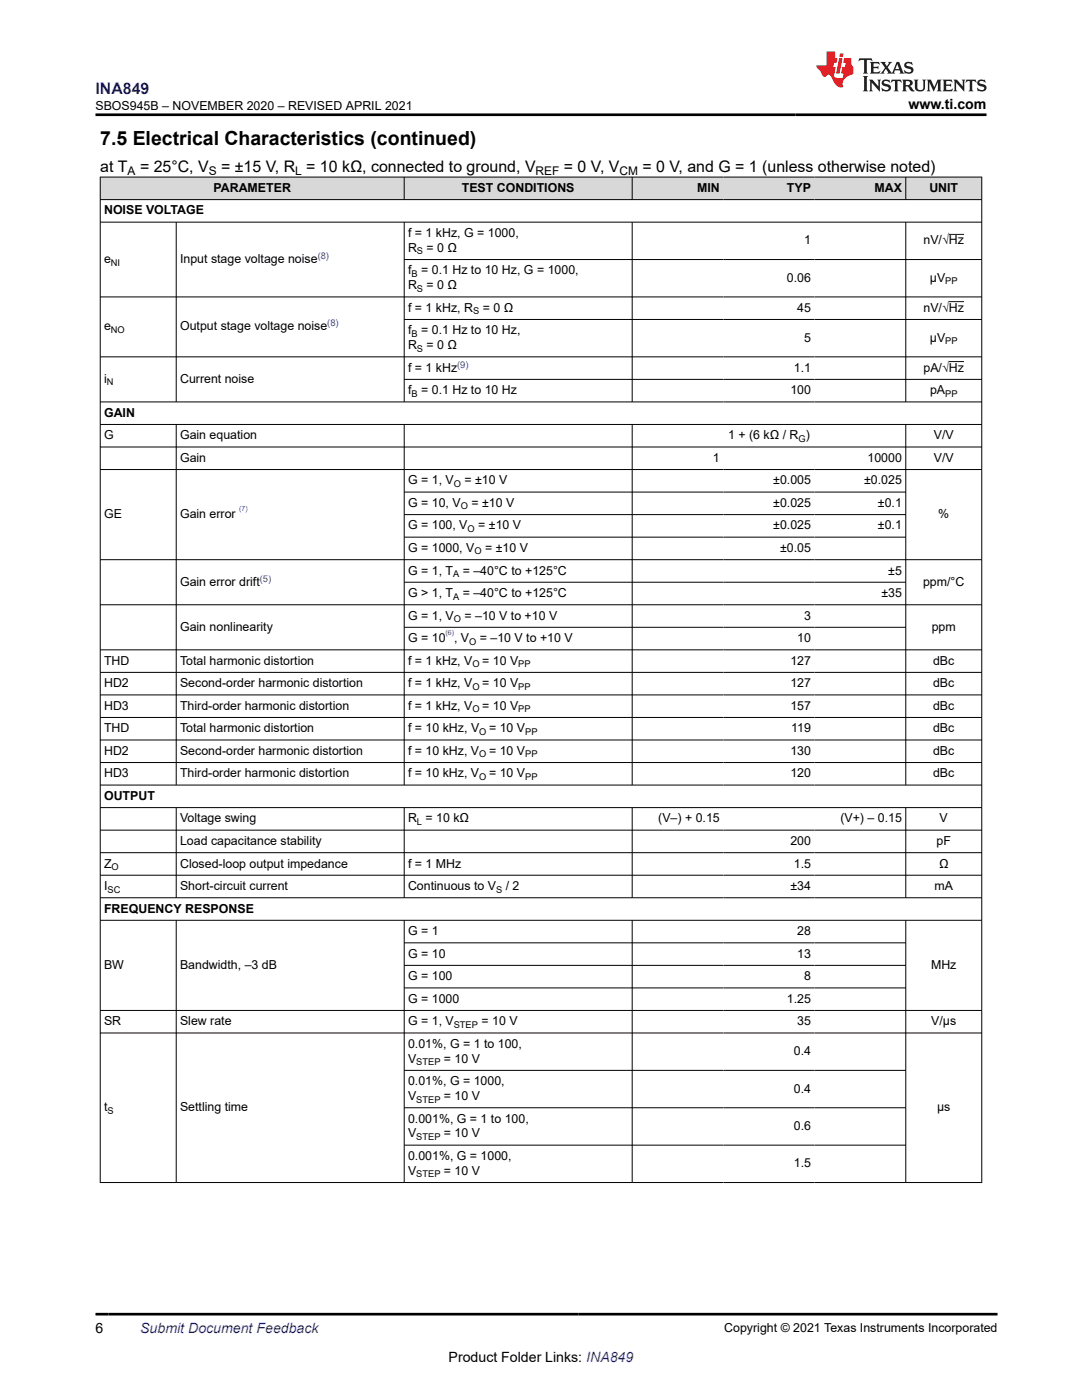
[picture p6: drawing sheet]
<svg xmlns="http://www.w3.org/2000/svg" width="216mm" height="279mm" viewBox="0 0 216 279" stroke-linecap="round" stroke-linejoin="round" font-family="sans-serif">
<defs><g id="words">
<text font-size="3.9" x="20" y="28.8">7.5 Electrical Characteristics (continued)</text>
<text font-size="3.2" fill="#00f" x="19" y="18.7">INA849</text>
<g font-size="3.2">
<text x="20" y="34.3">at T</text>
<text x="27.9" y="34.3">= 25°C, V</text>
<text x="44.1" y="34.3">= ±15 V, R = 10 kΩ, connected to ground, V</text>
<text x="112.5" y="34.3">= 0 V, V</text>
<text x="128.2" y="34.3">= 0 V, and G = 1 (unless otherwise noted)</text>
</g>
<g font-size="2.8">
<text x="181.3" y="21.8">www.ti.com</text>
<text x="19" y="266.1">6</text>
<text x="89.5" y="271.7">Product Folder Links: INA849</text>
</g>
<text font-size="2.8" fill="#00f" x="28" y="266.1">Submit Document Feedback</text>
<g font-size="2.5">
<text x="19" y="21.9">SBOS945B – NOVEMBER 2020 – REVISED APRIL 2021</text>
<text x="42.6" y="38.3">PARAMETER</text>
<text x="92.1" y="38.3">TEST CONDITIONS</text>
<text x="139.1" y="38.3">MIN</text>
<text x="157" y="38.3">TYP</text>
<text x="174.5" y="38.3">MAX</text>
<text x="185.4" y="38.3">UNIT</text>
<text x="20.8" y="42.8">NOISE VOLTAGE</text>
<text x="81.4" y="47.3">f = 1 kHz, G = 1000,</text>
<text x="20.8" y="52.5">e</text>
<text x="35.9" y="52.5">Input stage voltage noise</text>
<text x="81.4" y="50.3">R</text>
<text x="85.1" y="50.3">= 0 Ω</text>
<text x="160.5" y="48.8">1</text>
<text x="184.3" y="48.8">nV/√Hz</text>
<text x="81.4" y="54.8">f</text>
<text x="81.4" y="57.7">R</text>
<text x="84" y="54.8">= 0.1 Hz to 10 Hz, G = 1000,</text>
<text x="85.1" y="57.7">= 0 Ω</text>
<text x="157" y="56.2">0.06</text>
<text x="185.5" y="56.2">µV</text>
<text x="20.8" y="65.9">e</text>
<text x="35.9" y="65.9">Output stage voltage noise</text>
<text x="81.4" y="62.2">f = 1 kHz, R</text>
<text x="96.3" y="62.2">= 0 Ω</text>
<text x="159.1" y="62.2">45</text>
<text x="184.3" y="62.2">nV/√Hz</text>
<text x="81.4" y="66.7">f</text>
<text x="81.4" y="69.7">R</text>
<text x="84" y="66.7">= 0.1 Hz to 10 Hz,</text>
<text x="85.1" y="69.7">= 0 Ω</text>
<text x="160.5" y="68.2">5</text>
<text x="185.5" y="68.2">µV</text>
<text x="20.8" y="76.4">i</text>
<text x="35.9" y="76.4">Current noise</text>
<text x="81.4" y="74.2">f = 1 kHz</text>
<text x="158.4" y="74.2">1.1</text>
<text x="184.3" y="74.2">pA/√Hz</text>
<text x="20.8" y="83.2">GAIN</text>
<text x="81.4" y="78.7">f</text>
<text x="84" y="78.7">= 0.1 Hz to 10 Hz</text>
<text x="157.7" y="78.7">100</text>
<text x="185.6" y="78.7">pA</text>
<text x="20.8" y="87.7">G</text>
<text x="35.9" y="87.7">Gain equation</text>
<text x="145.3" y="87.7">1 + (6 kΩ / R )</text>
<text x="186.3" y="87.7">V/V</text>
<text x="35.9" y="92.2">Gain</text>
<text x="142.3" y="92.2">1</text>
<text x="173.1" y="92.2">10000</text>
<text x="186.3" y="92.2">V/V</text>
<text x="81.4" y="101.2">G = 10, V</text>
<text x="81.4" y="96.7">G = 1, V</text>
<text x="92.7" y="96.7">= ±10 V</text>
<text x="94.1" y="101.2">= ±10 V</text>
<text x="154.3" y="101.2">±0.025</text>
<text x="154.3" y="96.7">±0.005</text>
<text x="172.4" y="96.7">±0.025</text>
<text x="175.2" y="101.2">±0.1</text>
<text x="20.8" y="103.4">GE</text>
<text x="35.9" y="103.4">Gain error</text>
<text x="81.4" y="105.7">G = 100, V</text>
<text x="95.4" y="105.7">= ±10 V</text>
<text x="154.3" y="105.7">±0.025</text>
<text x="175.2" y="105.7">±0.1</text>
<text x="187.2" y="103.4">%</text>
<text x="81.4" y="110.2">G = 1000, V</text>
<text x="96.8" y="110.2">= ±10 V</text>
<text x="155.7" y="110.2">±0.05</text>
<text x="35.9" y="116.9">Gain error drift</text>
<text x="81.4" y="119.2">G &gt; 1, T</text>
<text x="81.4" y="114.7">G = 1, T</text>
<text x="92.3" y="114.7">= –40°C to +125°C</text>
<text x="92.3" y="119.2">= –40°C to +125°C</text>
<text x="175.9" y="119.2">±35</text>
<text x="177.2" y="114.7">±5</text>
<text x="184.2" y="116.9">ppm/°C</text>
<text x="35.9" y="125.9">Gain nonlinearity</text>
<text x="81.4" y="123.7">G = 1, V</text>
<text x="92.7" y="123.7">= –10 V to +10 V</text>
<text x="160.5" y="123.7">3</text>
<text x="185.9" y="125.9">ppm</text>
<text x="81.4" y="128.2">G = 10 , V</text>
<text x="95.7" y="128.2">= –10 V to +10 V</text>
<text x="159.1" y="128.2">10</text>
<text x="20.8" y="132.7">THD</text>
<text x="20.8" y="137.1">HD2</text>
<text x="35.9" y="132.7">Total harmonic distortion</text>
<text x="35.9" y="137.1">Second-order harmonic distortion</text>
<text x="81.4" y="132.7">f = 1 kHz, V</text>
<text x="81.4" y="137.1">f = 1 kHz, V</text>
<text x="96.2" y="132.7">= 10 V</text>
<text x="96.2" y="137.1">= 10 V</text>
<text x="157.7" y="132.7">127</text>
<text x="157.7" y="137.1">127</text>
<text x="186.2" y="132.7">dBc</text>
<text x="186.2" y="137.1">dBc</text>
<text x="20.8" y="141.6">HD3</text>
<text x="35.9" y="141.6">Third-order harmonic distortion</text>
<text x="81.4" y="141.6">f = 1 kHz, V</text>
<text x="96.2" y="141.6">= 10 V</text>
<text x="157.7" y="141.6">157</text>
<text x="186.2" y="141.6">dBc</text>
<text x="20.8" y="146.1">THD</text>
<text x="35.9" y="146.1">Total harmonic distortion</text>
<text x="81.4" y="146.1">f = 10 kHz, V</text>
<text x="97.6" y="146.1">= 10 V</text>
<text x="157.9" y="146.1">119</text>
<text x="186.2" y="146.1">dBc</text>
<text x="20.8" y="155.1">HD3</text>
<text x="20.8" y="150.6">HD2</text>
<text x="35.9" y="155.1">Third-order harmonic distortion</text>
<text x="35.9" y="150.6">Second-order harmonic distortion</text>
<text x="81.4" y="155.1">f = 10 kHz, V</text>
<text x="81.4" y="150.6">f = 10 kHz, V</text>
<text x="97.6" y="150.6">= 10 V</text>
<text x="97.6" y="155.1">= 10 V</text>
<text x="157.7" y="155.1">120</text>
<text x="157.7" y="150.6">130</text>
<text x="186.2" y="150.6">dBc</text>
<text x="186.2" y="155.1">dBc</text>
<text x="20.8" y="159.6">OUTPUT</text>
<text x="35.9" y="164.1">Voltage swing</text>
<text x="81.4" y="164.1">R = 10 kΩ</text>
<text x="131.4" y="164.1">(V–) + 0.15</text>
<text x="167.7" y="164.1">(V+) – 0.15</text>
<text x="187.5" y="164.1">V</text>
<text x="20.8" y="173.1">Z</text>
<text x="35.9" y="173.1">Closed-loop output impedance</text>
<text x="35.9" y="168.6">Load capacitance stability</text>
<text x="81.4" y="173.1">f = 1 MHz</text>
<text x="157.7" y="168.6">200</text>
<text x="158.4" y="173.1">1.5</text>
<text x="186.9" y="168.6">pF</text>
<text x="187.4" y="173.1">Ω</text>
<text x="20.8" y="177.6">I</text>
<text x="35.9" y="177.6">Short-circuit current</text>
<text x="81.4" y="177.6">Continuous to V</text>
<text x="100.9" y="177.6">/ 2</text>
<text x="157.7" y="177.6">±34</text>
<text x="186.5" y="177.6">mA</text>
<text x="20.8" y="182.1">FREQUENCY RESPONSE</text>
<text x="81.4" y="186.6">G = 1</text>
<text x="81.4" y="191.1">G = 10</text>
<text x="159.1" y="186.6">28</text>
<text x="159.1" y="191.1">13</text>
<text x="20.8" y="193.4">BW</text>
<text x="35.9" y="193.4">Bandwidth, –3 dB</text>
<text x="81.4" y="195.6">G = 100</text>
<text x="160.5" y="195.6">8</text>
<text x="185.8" y="193.4">MHz</text>
<text x="81.4" y="200.1">G = 1000</text>
<text x="157" y="200.1">1.25</text>
<text x="20.8" y="204.6">SR</text>
<text x="35.9" y="204.6">Slew rate</text>
<text x="81.4" y="204.6">G = 1, V</text>
<text x="81.4" y="209.1">0.01%, G = 1 to 100,</text>
<text x="96.1" y="204.6">= 10 V</text>
<text x="159.1" y="204.6">35</text>
<text x="185.8" y="204.6">V/µs</text>
<text x="81.4" y="212.1">V</text>
<text x="88.6" y="212.1">= 10 V</text>
<text x="158.4" y="210.6">0.4</text>
<text x="20.8" y="221.8">t</text>
<text x="35.9" y="221.8">Settling time</text>
<text x="81.4" y="216.6">0.01%, G = 1000,</text>
<text x="81.4" y="219.5">V</text>
<text x="88.6" y="219.5">= 10 V</text>
<text x="158.4" y="218.1">0.4</text>
<text x="187" y="221.8">µs</text>
<text x="81.4" y="224">0.001%, G = 1 to 100,</text>
<text x="81.4" y="227">V</text>
<text x="88.6" y="227">= 10 V</text>
<text x="158.4" y="225.5">0.6</text>
<text x="81.4" y="231.5">0.001%, G = 1000,</text>
<text x="158.4" y="233">1.5</text>
<text x="81.4" y="234.5">V</text>
<text x="88.6" y="234.5">= 10 V</text>
<text x="144.5" y="265.8">Copyright © 2021 Texas Instruments Incorporated</text>
</g>
<g font-size="2.4">
<text x="25.5" y="34.9">A</text>
<text x="41.7" y="34.9">S</text>
<text x="58.9" y="34.9">L</text>
<text x="106.9" y="34.9">REF</text>
<text x="123.6" y="34.9">CM</text>
</g>
<g font-size="1.9">
<text x="22.1" y="53">NI</text>
<text x="83.2" y="50.8">S</text>
<text x="82.1" y="55.3">B</text>
<text x="83.2" y="58.2">S</text>
<text x="188.6" y="56.7">PP</text>
<text x="94.4" y="62.7">S</text>
<text x="22.1" y="66.4">NO</text>
<text x="82.1" y="67.2">B</text>
<text x="83.2" y="70.2">S</text>
<text x="188.6" y="68.7">PP</text>
<text x="21.3" y="76.9">N</text>
<text x="82.1" y="79.2">B</text>
<text x="188.6" y="79.2">PP</text>
<text x="159.3" y="88.2">G</text>
<text x="90.6" y="97.2">O</text>
<text x="91.9" y="101.7">O</text>
<text x="93.3" y="106.2">O</text>
<text x="94.7" y="110.7">O</text>
<text x="90.4" y="115.2">A</text>
<text x="90.4" y="119.7">A</text>
<text x="90.6" y="124.1">O</text>
<text x="93.6" y="128.6">O</text>
<text x="94.3" y="133.1">O</text>
<text x="94.3" y="137.6">O</text>
<text x="103.4" y="133.1">PP</text>
<text x="103.4" y="137.6">PP</text>
<text x="94.3" y="142.1">O</text>
<text x="103.4" y="142.1">PP</text>
<text x="95.6" y="146.6">O</text>
<text x="104.8" y="146.6">PP</text>
<text x="95.6" y="151.1">O</text>
<text x="95.6" y="155.6">O</text>
<text x="104.8" y="155.6">PP</text>
<text x="104.8" y="151.1">PP</text>
<text x="83.2" y="164.6">L</text>
<text x="22.3" y="173.6">O</text>
<text x="21.5" y="178.1">SC</text>
<text x="99" y="178.1">S</text>
<text x="90.5" y="205.1">STEP</text>
<text x="83.1" y="212.6">STEP</text>
<text x="83.1" y="220">STEP</text>
<text x="21.5" y="222.3">S</text>
<text x="83.1" y="227.5">STEP</text>
<text x="83.1" y="235">STEP</text>
</g>
<g font-size="1.9" fill="#00f">
<text x="63.4" y="51.7">(8)</text>
<text x="65.3" y="65.1">(8)</text>
<text x="91.2" y="73.4">(9)</text>
<text x="51.8" y="116.1">(5)</text>
</g>
<g font-size="1.4" fill="#00f">
<text x="47.7" y="102">(7)</text>
<text x="88.9" y="126.7">(6)</text>
</g>
</g></defs>
<g fill="#d8d8d8">
<path d="M20 35.3h175.9v4.5h-175.9z" fill-rule="evenodd"/>
<path d="M20.1 35.4h60.5v4.4h-60.5z" fill-rule="evenodd"/>
<path d="M80.7 35.4h45.4v4.4h-45.4z" fill-rule="evenodd"/>
<path d="M126.2 35.4h18.1v4.4h-18.1z" fill-rule="evenodd"/>
<path d="M144.3 35.4h18.2v4.4h-18.2z" fill-rule="evenodd"/>
<path d="M162.5 35.4h18.2v4.4h-18.2z" fill-rule="evenodd"/>
<path d="M180.8 35.4h15v4.4h-15z" fill-rule="evenodd"/>
</g>
<g fill="none" stroke="#000" stroke-width=".2">
<path d="M19.9 35.3h176.1M19.9 39.8h176.1M20 35.3v200.8M80.7 35.3v4.6M126.1 35.3v4.6M180.7 35.3v4.6M195.9 35.3v200.8M19.9 44.3h176.1M19.9 59.3h176.1M35.2 44.3v36M80.7 44.3v36M80.7 51.8h115.3"/>
<path d="M126.1 44.3v36M180.7 44.3v36M189.3 46.8h3.1M80.7 63.8h115.3M80.7 75.7h115.3M189.3 60.2h3.1M189.3 72.2h3.1M196 71.2h-176.1M19.9 80.2h176.1M19.9 84.7h176.1M19.9 89.2h176.1M19.9 93.7h176.1"/>
<path d="M35.2 84.7v72M80.7 84.7v72M80.7 98.2h100.1M126.1 84.7v72M180.7 84.7v72M19.9 111.7h176.1M80.7 102.7h100.1M80.7 107.2h100.1M80.7 116.2h100.1M19.9 120.7h176.1M19.9 129.7h176.1M19.9 134.2h176.1"/>
<path d="M19.9 138.7h176.1M80.7 125.2h100.1M19.9 143.2h176.1M19.9 147.7h176.1M19.9 152.2h176.1M19.9 156.7h176.1M19.9 161.2h176.1M19.9 165.7h176.1M19.9 170.2h176.1M19.9 174.7h176.1M19.9 179.2h176.1M35.2 161.2v18"/>
<path d="M80.7 161.2v18M126.1 161.2v18M180.7 161.2v18M19.9 183.7h176.1M35.2 183.7v52.4M80.7 183.7v52.4M80.7 188.2h100.1M80.7 192.7h100.1M80.7 197.2h100.1M126.1 183.7v52.4M180.7 183.7v52.4M19.9 201.7h176.1"/>
<path d="M19.9 206.2h176.1M80.7 213.6h100.1M19.9 236h176.1M80.7 221.1h100.1M80.7 228.5h100.1"/>
</g>
<path d="M171.5 11.6l-.2 .6 .5-.2h.6v.1v2.2l-.2 .4h1l-.2-.4v-2.2v-.1h.5l.6 .2-.2-.6zM173.6 12.4l.2 .3v1.6l-.2 .4h1.9l.1-.6a1.08 1.08 0 0 1-1.3 .2v-.7h.6l.4 .2v-.7l-.4 .2h-.6v-.5l.2-.2a1 1 0 0 1 1 .3l-.1-.5zM175.7 12.4l.9 1.1-1 1.2h.9l-.2-.2 .5-.8 .4 .8-.2 .2h1.6l-.2-.2 .2-.5h.9l.1 .5-.1 .2h.9l-.2-.4-.8-1.9h-.5l-.9 2.1-.9-1.1 .9-1h-.8l.2 .2-.4 .6-.4-.6 .2-.2zM179 12.8l.4 1h-.7zM180.7 12.5a.65 .65 0 0 0-.2 .7 .65 .65 0 0 0 .6 .5l.6 .1 .1 .3a.79 .79 0 0 1-.7 .4 .79 .79 0 0 1-.7-.5l.1 .7 .2-.1a.93 .93 0 0 0 1.1 0 .93 .93 0 0 0 .4-.9 1.46 1.46 0 0 0-1.2-.6l-.1-.3a1.09 1.09 0 0 1 1.2 .2l-.2-.6-.1 .1-.5-.2zM172.2 15.2l.2 .4v2.2l-.2 .4h1l-.2-.4v-2.2l.2-.4zM173.4 15.9l.2 .4v1.5l-.2 .4h.8l-.3-.4 .1-1.3 1.6 1.8v-2l.2-.4h-.7l.1 .2 .1 1.1-1.2-1.3zM176.2 16a.65 .65 0 0 0-.2 .8 .65 .65 0 0 0 .6 .4l.6 .2 .1 .2a.79 .79 0 0 1-.7 .4 .79 .79 0 0 1-.7-.5l.1 .7 .2-.1a.93 .93 0 0 0 1.1 .1 .93 .93 0 0 0 .4-1 1.46 1.46 0 0 0-1.2-.5l-.1-.4a1.09 1.09 0 0 1 1.2 .2l-.1-.6-.2 .1-.5-.1zM177.9 15.9l-.1 .6a.63 .63 0 0 1 .8-.3v1.6l-.3 .4h1l-.2-.4v-1.6a.66 .66 0 0 1 .8 .3l-.1-.6zM180 15.9l.2 .4v1.5l-.2 .4h1l-.2-.2-.1-.7h.5l.1 .2a.79 .79 0 0 0 1.2 .6l-1-.9a.61 .61 0 0 0 .6-.6 .61 .61 0 0 0-.5-.7zM180.8 16.2h.1a.47 .47 0 0 1 .5 .1 .47 .47 0 0 1 .1 .5l-.1 .1-.7 .1zM182.3 15.9l.2 .2a2.27 2.27 0 0 0 .4 2 1.04 1.04 0 0 0 1.7-.7v-1.3l.2-.2h-.8l.2 .4v1.1a.6 .6 0 0 1-.6 .6 .6 .6 0 0 1-.6-.6v-1.1l.3-.4zM184.9 15.9l.2 .4v1.5l-.2 .4h.8l-.3-.4v-1.4l.9 1.9 .9-1.9v1.4l-.3 .4h1l-.2-.4v-1.5l.2-.4h-.8l-.7 1.5-.6-1.5zM188.1 15.9l.2 .4v1.5l-.2 .4h1.9l.1-.6a1.09 1.09 0 0 1-1.3 .2v-.7h.6l.4 .2v-.6l-.4 .2h-.6v-.6l.2-.1a1.01 1.01 0 0 1 1 .3l-.1-.6zM190.2 15.9l.3 .4v1.5l-.3 .4h.8l-.2-.4v-1.3l1.6 1.8v-2l.2-.4h-.7l.2 .2v1.1l-1.2-1.3zM192.8 15.9l-.1 .6a.63 .63 0 0 1 .8-.3v1.6l-.3 .4h1l-.2-.4v-1.6a.66 .66 0 0 1 .8 .3l-.1-.6zM195.2 16a.65 .65 0 0 0-.2 .8 .65 .65 0 0 0 .6 .4l.6 .2 .2 .2a.79 .79 0 0 1-.7 .4 .79 .79 0 0 1-.7-.5l.1 .7 .2-.1a.93 .93 0 0 0 1 .1 .93 .93 0 0 0 .5-1 1.46 1.46 0 0 0-1.3-.5v-.4a1.09 1.09 0 0 1 1.2 .2l-.2-.6-.2 .1-.5-.1z" fill="#231f20"/>
<path d="M164.9 10.3v2.7h-2l.1 .4 .8 1a.95 .95 0 0 0 1 .9 .59 .59 0 0 1 .5-.4 .59 .59 0 0 1 .5 .3l.4 .8a1.59 1.59 0 0 0 2.1 1.4 1.61 1.61 0 0 1 1-2.3l1-.3-.1-1.5a1.59 1.59 0 0 1-.3-1.7h-1.5l-.2 .9h.6l-.2 .9h-.5l-.2 .9v.3l.4 .1-.1 .9h-.7a.73 .73 0 0 1-1-.7l.3-1.5h-.5l.1-.9h.5l.2-.9h-.5v-1.3zM167.4 11.6l-.6 3.1h.7l.6-3.1zM167.6 10.7l-.1 .6h.7l.1-.6z" fill="#ed1c24"/>
<path d="M19 22.9h177.8M19 262.3h180" fill="none" stroke="#000" stroke-width=".53"/>
<use href="#words"/>
</svg>
